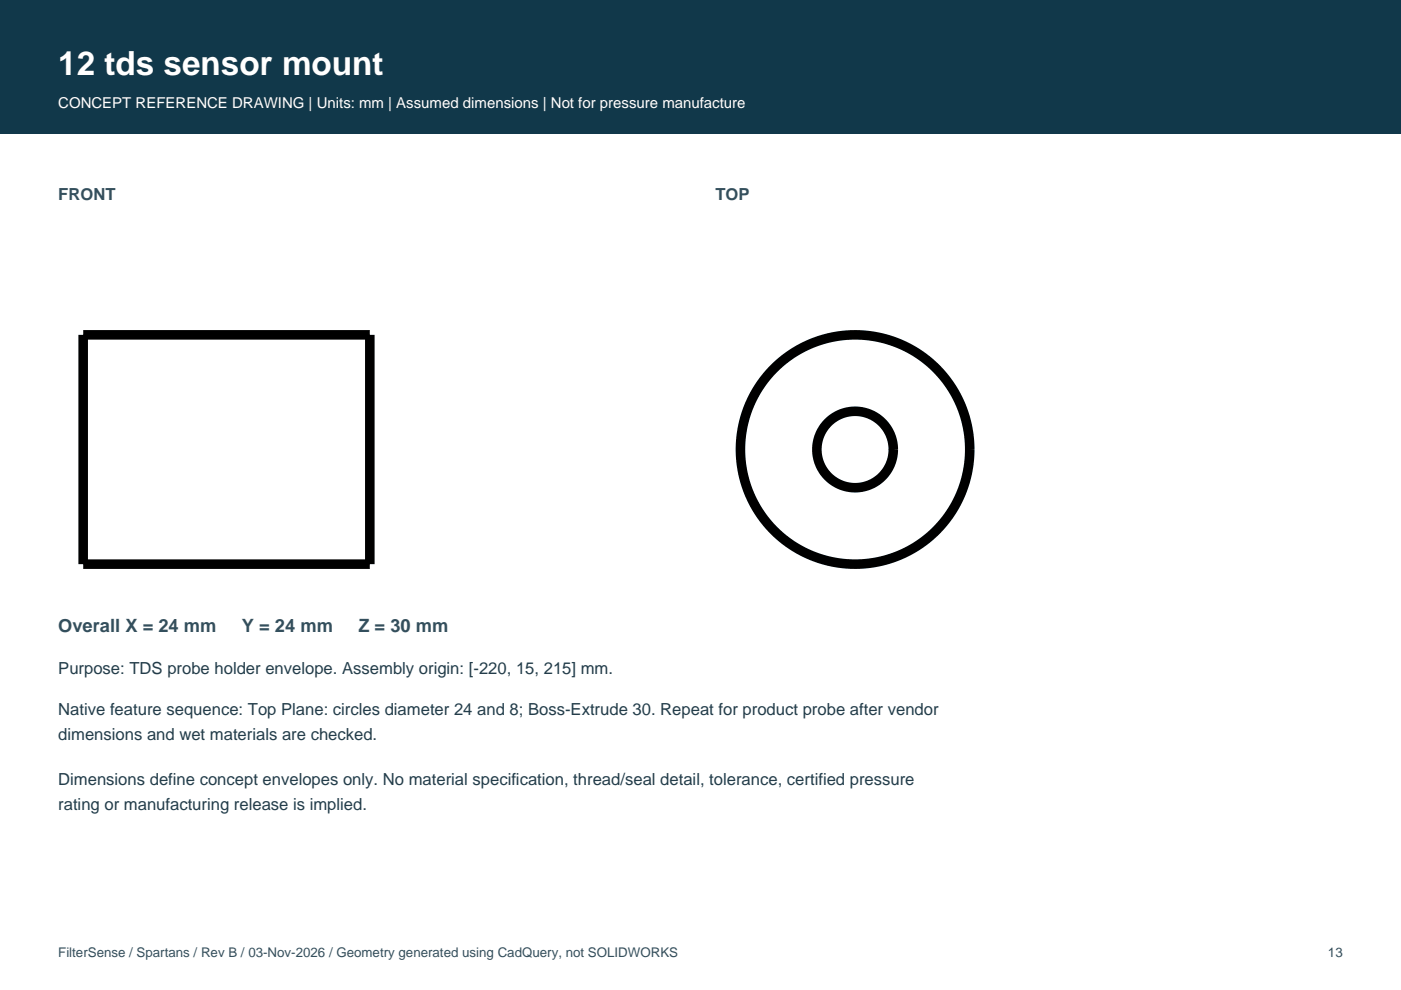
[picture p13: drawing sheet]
<svg xmlns="http://www.w3.org/2000/svg" width="297mm" height="210mm" viewBox="0 0 297 210" stroke-linecap="round" stroke-linejoin="round" font-family="sans-serif">
<defs><g id="words">
<text font-size="7.1" fill="#fff" x="12.3" y="15.9">12 tds sensor mount</text>
<g font-size="3.9" fill="#344f5d">
<text x="12.3" y="134.1">Overall X = 24 mm</text>
<text x="51.3" y="134.1">Y = 24 mm</text>
<text x="76" y="134.1">Z = 30 mm</text>
</g>
<g font-size="3.5" fill="#344f5d">
<text x="12.3" y="42.3">FRONT</text>
<text x="151.7" y="42.3">TOP</text>
</g>
<g font-size="3.5" fill="#243d4a">
<text x="12.3" y="142.9">Purpose: TDS probe holder envelope. Assembly origin: [-220, 15, 215] mm.</text>
<text x="12.3" y="151.7">Native feature sequence: Top Plane: circles diameter 24 and 8; Boss-Extrude 30. Repeat for product probe after vendor</text>
<text x="12.3" y="157">dimensions and wet materials are checked.</text>
<text x="12.3" y="166.5">Dimensions define concept envelopes only. No material specification, thread/seal detail, tolerance, certified pressure</text>
<text x="12.3" y="171.8">rating or manufacturing release is implied.</text>
</g>
<text font-size="3.2" fill="#fff" x="12.3" y="22.9">CONCEPT REFERENCE DRAWING | Units: mm | Assumed dimensions | Not for pressure manufacture</text>
<g font-size="2.8" fill="#344f5d">
<text x="12.3" y="202.8">FilterSense / Spartans / Rev B / 03-Nov-2026 / Geometry generated using CadQuery, not SOLIDWORKS</text>
<text x="281.6" y="202.8">13</text>
</g>
</g></defs>
<path d="M0 0h297v28.2h-297z" fill-rule="evenodd" fill="#11384a"/>
<g fill="none" stroke="#000" stroke-width="2" stroke-linecap="butt">
<path d="M17.6 71h60.8v48.6h-60.8z"/>
<circle cx="181.3" cy="95.3" r="24.3"/>
<circle cx="181.3" cy="95.3" r="8.1"/>
</g>
<use href="#words"/>
</svg>
